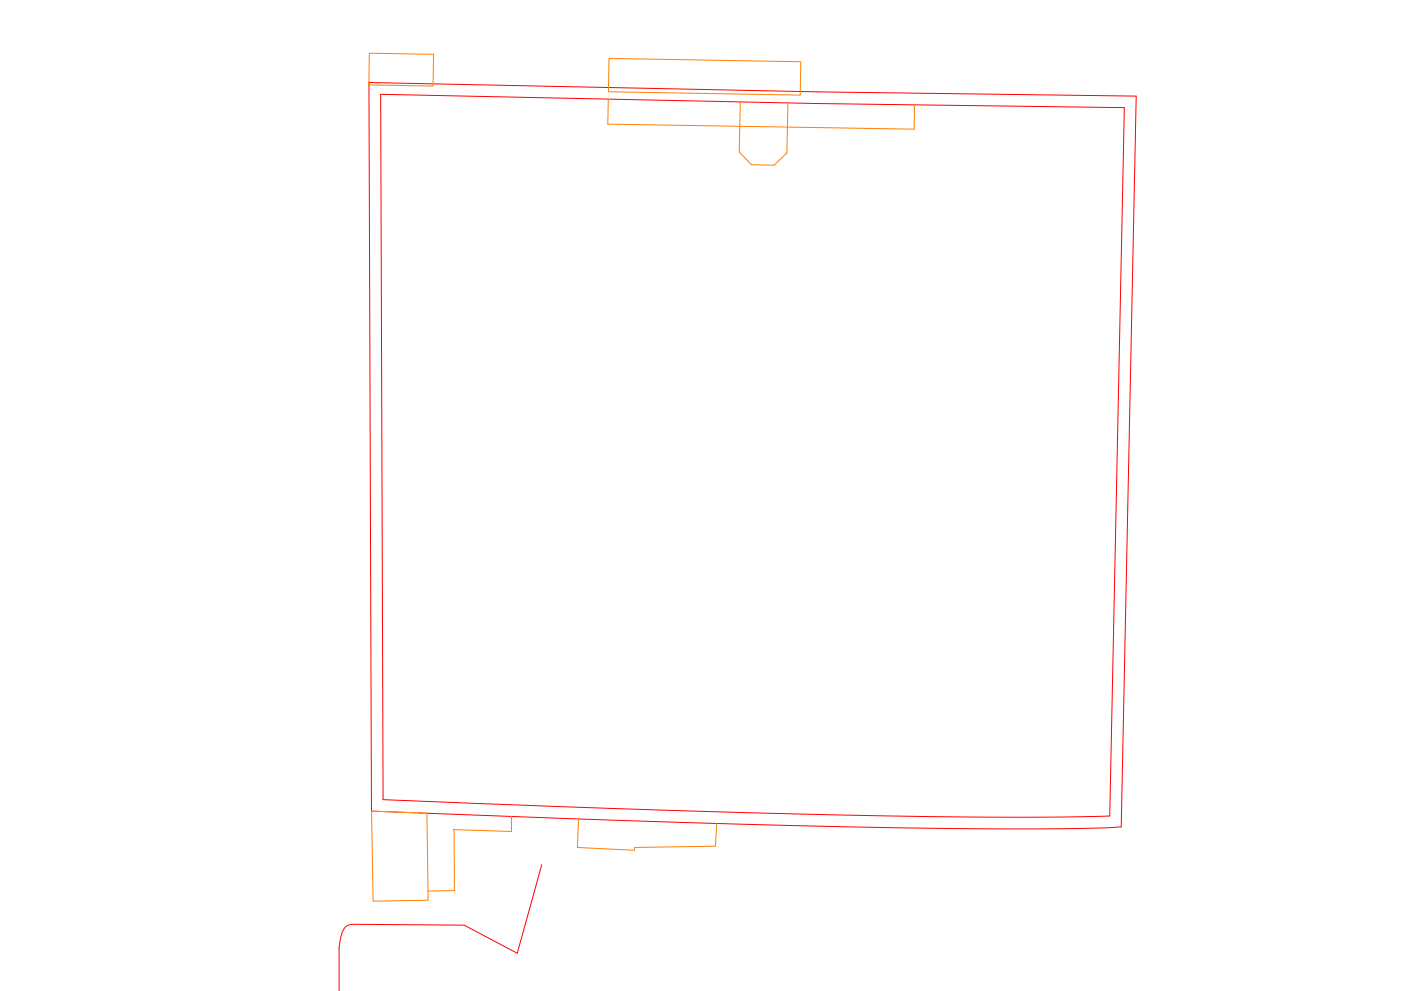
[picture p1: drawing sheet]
<svg xmlns="http://www.w3.org/2000/svg" width="420mm" height="297mm" viewBox="0 0 420 297" stroke-linecap="round" stroke-linejoin="round" font-family="sans-serif">
<path d="M110.6 24.7l134.7 2.8 95.4 1.3-4.5 219-4.3 .3a973.6 973.6 0 0 1-44.2 .3l-36.2-.6-41-1.1-99.1-3.6zM245.2 31l-131-2.7 .7 211.4 81.4 3.1a2704.5 2704.5 0 0 0 124.4 2.1l12.1-.3 4.4-212.3-92-1.3M162.5 259.2l-7.4 26.5-15.9-8.4-33.3-.3a3.2 3.2 0 0 0-3.4 2.7l-.8 4.3v13.1" fill="none" stroke="#f00" stroke-width=".3"/>
<path d="M110.8 16l19.2 .3-.1 9.5-19.3-.3zM182.6 17.5l57.6 1-.2 10-57.5-1zM182.4 29.7l-.1 7.5 91.9 1.5 .1-7.3M222 30.5l-.3 15 3.7 3.9 6.8 .1 3.8-3.7 .3-15M111.4 243.1l16.6 .7 .4 26-16.5 .3zM136.2 248.7l.1 18.2-7.9 .2M153.4 244.7v4.5l-17.5-.5M173.5 245.5l-.4 8.5 17.1 .9 .2-.9 24.2-.4 .3-6.8" fill="none" stroke="#ff7f00" stroke-width=".3"/>
</svg>
